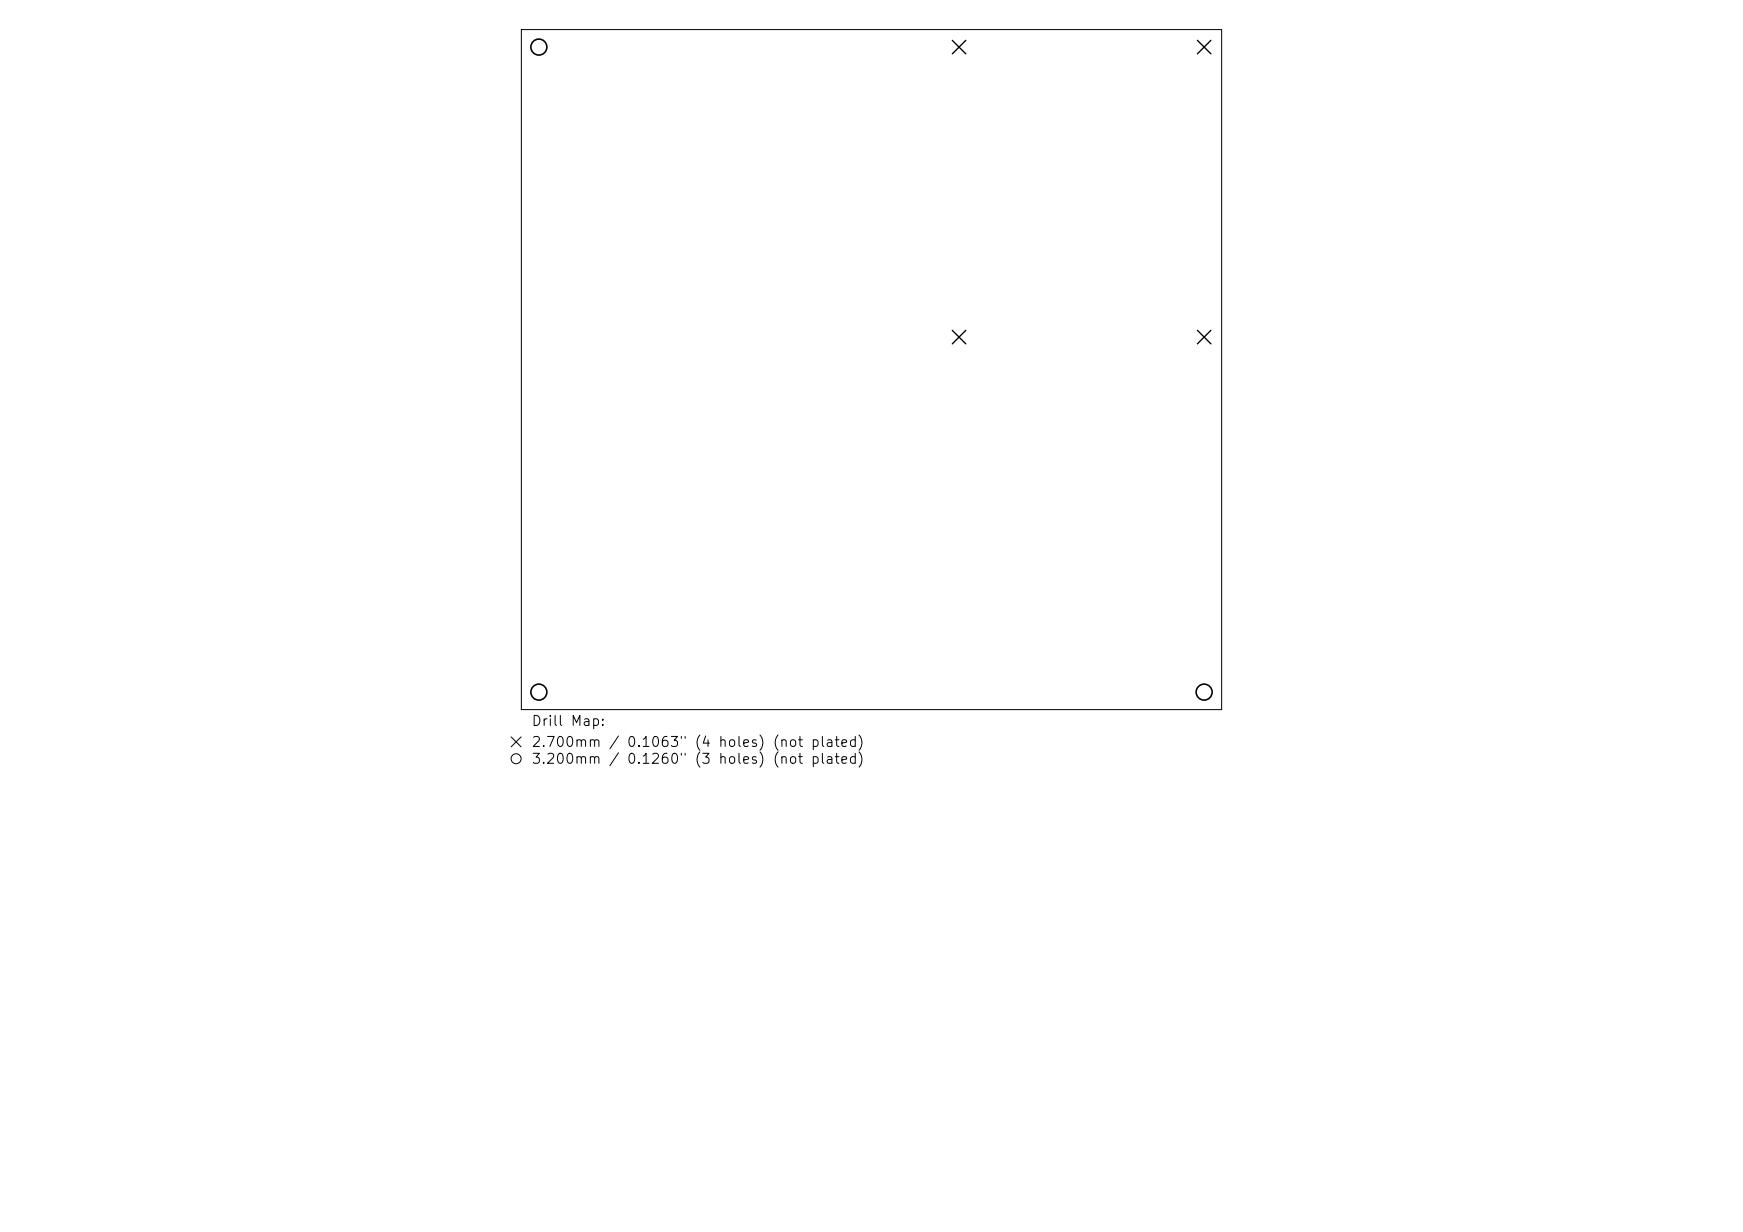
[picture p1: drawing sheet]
<svg xmlns="http://www.w3.org/2000/svg" width="297mm" height="210mm" viewBox="0 0 297 210" stroke-linecap="round" stroke-linejoin="round" font-family="sans-serif">
<defs><g id="words">
<g font-size="1.7">
<text x="90.4" y="124.2">Drill Map:</text>
<text x="90.4" y="127.8">2.700mm / 0.1063&quot; (4 holes) (not plated)</text>
<text x="90.4" y="130.6">3.200mm / 0.1260&quot; (3 holes) (not plated)</text>
</g>
</g></defs>
<g fill="none" stroke="#000" stroke-width=".17">
<path d="M88.8 5h119.4v116h-119.4zM87.1 125.6l1.7 1.7M88.8 125.6l-1.7 1.7"/>
<circle cx="87.9" cy="129.3" r=".85"/>
</g>
<path d="M162.3 6.9l2.3 2.3M164.6 6.9l-2.3 2.3M204 6.9l2.3 2.3M206.3 6.9l-2.3 2.3M162.3 56.3l2.3 2.3M164.6 56.3l-2.3 2.3M204 56.3l2.3 2.3M206.3 56.3l-2.3 2.3" fill="none" stroke="#000" stroke-width=".23"/>
<g fill="none" stroke="#000" stroke-width=".27">
<circle cx="91.8" cy="8" r="1.36"/>
<circle cx="91.8" cy="118" r="1.36"/>
<circle cx="205.2" cy="118" r="1.36"/>
</g>
<use href="#words"/>
</svg>
